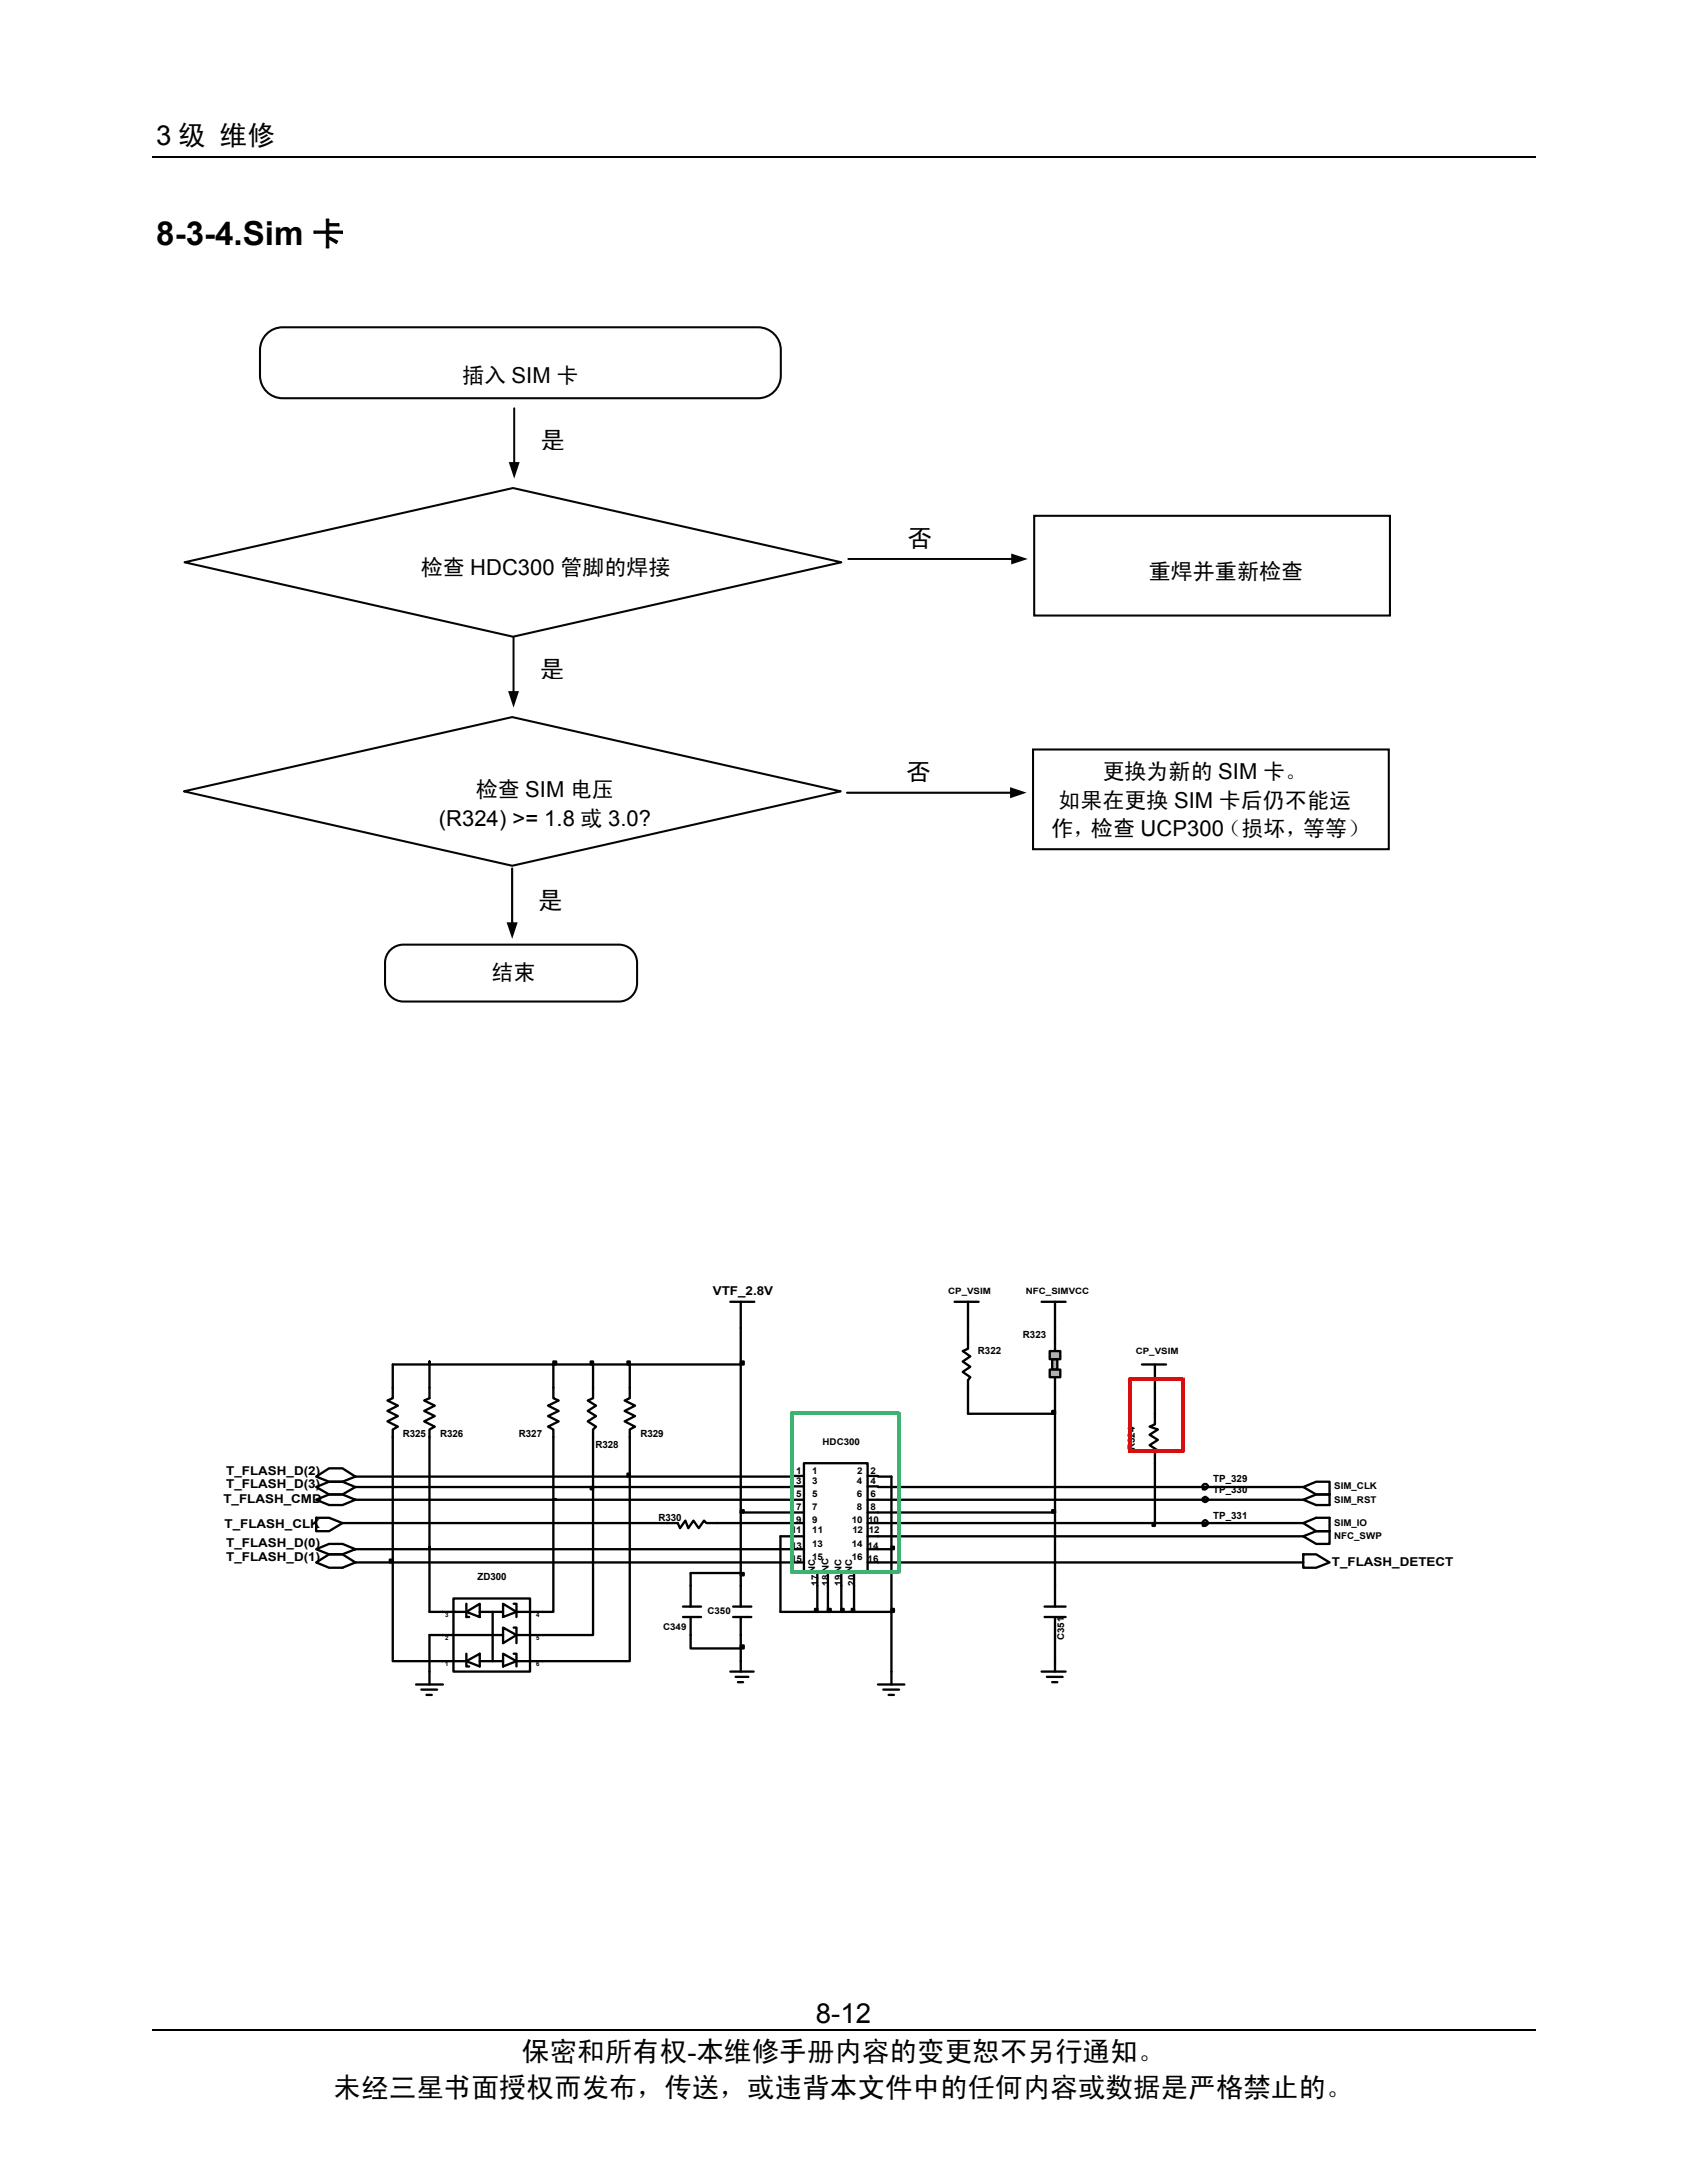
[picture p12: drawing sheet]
<svg xmlns="http://www.w3.org/2000/svg" width="216mm" height="279mm" viewBox="0 0 216 279" stroke-linecap="round" stroke-linejoin="round" font-family="sans-serif">
<defs><g id="words">
<text font-size="4.2" x="20" y="31.4">8-3-4.Sim 卡</text>
<g font-size="3.5">
<text x="20" y="18.6">3 级 维修</text>
<text x="66.8" y="263.8">保密和所有权-本维修手册内容的变更恕不另行通知。</text>
<text x="104.4" y="259">8-12</text>
<text x="42.7" y="268.4">未经三星书面授权而发布，传送，或违背本文件中的任何内容或数据是严格禁止的。</text>
</g>
<g font-size="3.2">
<text x="69.1" y="57.4">是</text>
<text x="116.1" y="70">否</text>
<text x="69" y="86.7">是</text>
<text x="116" y="99.9">否</text>
<text x="68.8" y="116.3">是</text>
</g>
<g font-size="2.8">
<text x="59.1" y="49">插入 SIM 卡</text>
<text x="53.8" y="73.6">检查 HDC300 管脚的焊接</text>
<text x="147" y="74.1">重焊并重新检查</text>
<text x="141.1" y="99.7">更换为新的 SIM 卡。</text>
<text x="56.2" y="105.7">(R324) &gt;= 1.8 或 3.0?</text>
<text x="60.9" y="102">检查 SIM 电压</text>
<text x="134.6" y="107.1">作，检查 UCP300（损坏，等等）</text>
<text x="135.5" y="103.4">如果在更换 SIM 卡后仍不能运</text>
<text x="62.9" y="125.4">结束</text>
</g>
<g font-size="1.6">
<text x="91.2" y="165.7">VTF_2.8V</text>
<text x="28.9" y="188.8">T_FLASH_D(2)</text>
<text x="28.9" y="190.4">T_FLASH_D(3)</text>
<text x="28.6" y="192.4">T_FLASH_CMD</text>
<text x="28.7" y="195.6">T_FLASH_CLK</text>
<text x="28.9" y="198">T_FLASH_D(0)</text>
<text x="28.9" y="199.8">T_FLASH_D(1)</text>
<text x="170.4" y="200.4">T_FLASH_DETECT</text>
</g>
<g font-size="1.3">
<text x="125.2" y="173.3">R322</text>
<text x="130.9" y="171.3">R323</text>
<text x="51.5" y="183.9">R325</text>
<text x="56.3" y="183.9">R326</text>
<text x="66.4" y="183.9">R327</text>
<text x="76.2" y="185.3">R328</text>
<text x="81.9" y="183.9">R329</text>
<text x="145.2" y="185.6" transform="rotate(-90 145.2 185.6)">R324</text>
<text x="155.3" y="189.7">TP_329</text>
<text x="155.3" y="191.1">TP_330</text>
<text x="84.3" y="194.6">R330</text>
<text x="155.3" y="194.4">TP_331</text>
<text x="61.1" y="202.2">ZD300</text>
</g>
<g font-size="1.2">
<text x="105.3" y="185">HDC300</text>
<text x="101.9" y="189.9">3</text>
<text x="101.9" y="191.6">5</text>
<text x="101.9" y="188.6">1</text>
<text x="103.9" y="189.9">3</text>
<text x="103.9" y="191.6">5</text>
<text x="103.9" y="188.6">1</text>
<text x="109.7" y="189.9">4</text>
<text x="109.7" y="191.6">6</text>
<text x="109.7" y="188.6">2</text>
<text x="111.4" y="189.9">4</text>
<text x="111.4" y="191.6">6</text>
<text x="111.4" y="188.6">2</text>
<text x="170.7" y="190.6">SIM_CLK</text>
<text x="101.2" y="196.3">11</text>
<text x="101.9" y="193.3">7</text>
<text x="101.9" y="194.9">9</text>
<text x="103.9" y="196.3">11</text>
<text x="103.9" y="198">13</text>
<text x="103.9" y="193.3">7</text>
<text x="103.9" y="194.9">9</text>
<text x="109" y="194.9">10 10</text>
<text x="109" y="198">14</text>
<text x="109.1" y="196.3">12 12</text>
<text x="109.7" y="193.3">8</text>
<text x="111.4" y="193.3">8</text>
<text x="170.7" y="192.3">SIM_RST</text>
<text x="170.7" y="195.3">SIM_IO</text>
<text x="170.7" y="197">NFC_SWP</text>
<text x="101.2" y="198.3">13</text>
<text x="101.2" y="200">15</text>
<text x="103.9" y="199.6">15</text>
<text x="104.3" y="201.3" transform="rotate(-90 104.3 201.3)">NC</text>
<text x="104.7" y="203" transform="rotate(-90 104.7 203)">17</text>
<text x="106.1" y="203" transform="rotate(-90 106.1 203)">18</text>
<text x="106.1" y="201.2" transform="rotate(-90 106.1 201.2)">NC</text>
<text x="107.7" y="203" transform="rotate(-90 107.7 203)">19</text>
<text x="107.7" y="201.3" transform="rotate(-90 107.7 201.3)">NC</text>
<text x="109" y="199.6">16</text>
<text x="109" y="201.3" transform="rotate(-90 109 201.3)">NC</text>
<text x="109.4" y="203" transform="rotate(-90 109.4 203)">20</text>
<text x="111" y="200">16</text>
<text x="111" y="198.3">14</text>
<text x="84.9" y="208.6">C349</text>
<text x="90.5" y="206.6">C350</text>
<text x="136.2" y="209.9" transform="rotate(-90 136.2 209.9)">C351</text>
</g>
<g font-size="1.1">
<text x="121.3" y="165.6">CP_VSIM</text>
<text x="131.3" y="165.6">NFC_SIMVCC</text>
<text x="145.3" y="173.3">CP_VSIM</text>
</g>
<g font-size=".8">
<text x="57" y="209.9">2</text>
<text x="57" y="206.9">3</text>
<text x="68.6" y="206.9">4</text>
<text x="68.6" y="209.9">5</text>
<text x="57" y="213.2">1</text>
<text x="68.6" y="213.2">6</text>
</g>
</g></defs>
<path d="M19.5 20.1h177" fill="none" stroke="#000" stroke-width=".25"/>
<path d="M19.5 259.8h177" fill="none" stroke="#000" stroke-width=".17"/>
<path d="M34.4 42.5l.5-.3 .6-.2 .7-.1h60.8a2.93 2.93 0 0 1 2.9 2.9v3.3a2.91 2.91 0 0 1-2.9 2.9h-60.8a2.89 2.89 0 0 1-2.9-2.9v-3.3a2.93 2.93 0 0 1 1.1-2.3zM23.6 72l42.1-9.5 42 9.5-42 9.5z" fill="none" stroke="#040503" stroke-width=".26"/>
<path d="M108.5 71.5l21.3-.1 .1 .1-.1 .2h-21.2l-.2-.2zM129.4 70.8l2.1 .7-2.1 .7z" fill="#040503"/>
<path d="M132.4 66h45.5v12.8h-45.5z" fill="none" stroke="#040503" stroke-width=".26"/>
<path d="M65.7 52.2l.1-.1 .1 .2v7.2l-.1 .1-.1-.1zM65.1 59.1h1.4l-.7 2.2z" fill="#040503"/>
<path d="M49.8 121.8a2.36 2.36 0 0 1 1.8-.9h27.6a2.32 2.32 0 0 1 2.3 2.3v2.6a2.34 2.34 0 0 1-2.3 2.4h-27.6a2.36 2.36 0 0 1-2.3-2.4v-3.1z" fill="none" stroke="#040503" stroke-width=".26"/>
<path d="M65.4 111.1l.2-.1 .1 .2v7.2l-.1 .1-.2-.1zM64.8 118h1.5l-.7 2.2z" fill="#040503"/>
<path d="M23.5 101.3l42.1-9.5 42 9.5-42 9.5z" fill="none" stroke="#040503" stroke-width=".26"/>
<g fill="#040503">
<path d="M65.6 81.5l.1-.1 .1 .2v7.2l-.1 .1-.1-.1zM65 88.5h1.4l-.7 2.1z"/>
<path d="M108.3 101.4l21.3-.1 .2 .2-.2 .1h-21.2h-.1zM129.3 100.8l2.1 .7-2.1 .7z"/>
</g>
<path d="M132.2 95.9h45.5v12.8h-45.5z" fill="none" stroke="#040503" stroke-width=".26"/>
<g fill="none" stroke="#000" stroke-width=".3">
<path d="M50.3 177.6v1.4l-.7 .3 1.3 .6-1.3 .7 1.3 .6-1.3 .7 1.3 .7-.6 .4v.9M55 177.6v1.4l-.7 .3 1.3 .6-1.3 .7 1.3 .6-1.3 .7 1.3 .7-.6 .4v.9M70.8 177.6v1.4l.7 .3-1.4 .6 1.4 .7-1.4 .6 1.4 .7-1.4 .7 .7 .4v.9M93.5 166.6h3M94.8 166.6v3.4M122.2 166.6h3M123.9 171.3v1.3l-.7 .3 1 .7-1 .7 1 .6-1 .7 1 .7-.3 .3v1M123.9 166.6v3.4M133.3 166.6h3.1M135 171.3v1.6M135 176.3v1.3M135 166.6v3.4"/>
<path d="M146.2 174.6h3M147.8 174.6v3M40.5 200l1.6-1.1h1.7l1.7 1.1-1.7 .7h-1.7zM40.5 194.3h1.6l1.7 .6-1.7 1.1h-1.6zM40.5 198.3l1.6-.7h1.7l1.7 .7-1.7 .6h-1.7zM40.5 189l1.6-1.1h1.7l1.7 1.1-1.7 .6h-1.7zM40.5 192l1.6-.7h1.7l1.7 .7-1.7 .6h-1.7zM85.4 194.9h1.3l.3 .7 .7-1 .4 1 .6-1 .7 1 .7-1 .3 .3h1.4M101.2 192h1.7M101.2 200h1.7M101.2 194.9h1.7M101.2 198.3h1.7"/>
<path d="M101.2 196.6h1.7M101.2 188.9h1.7M101.2 193.6h1.7M101.2 190.2h1.7M102.9 187.3h8.1v13.9h-8.1zM111 200h1.4M111 198.3h1.4M111 193.6h1.4M111 192h1.4M111 194.9h1.4M111 190.2h1.4M111 196.6h1.4"/>
<path d="M111 188.9h1.4M153.9 191.7l.3-.1 .3 .1 .1 .3a.38 .38 0 0 1-.4 .2 .38 .38 0 0 1-.3-.2zM166.8 190.3l1.6-.7h1.8v1.7h-1.8zM166.8 194.9l1.6-.6h1.8v1.7h-1.8zM166.8 192l1.6-.7h1.8v1.3h-1.8zM166.8 196.6l1.6-.6h1.8v1.6h-1.8zM166.8 198.9h1.6l1.8 1.1-1.8 .7h-1.6zM53.2 215.6h3.5M53.9 216.3h2M54.6 216.9h.7M55 213.9v1.7M56.6 212.6h3.1"/>
<path d="M56.6 209.3h7.8M56.6 206.3h3.1M58 204.6h9.8v9.3h-9.8zM59.7 211.7v1.6h.3M59.7 205.3v1.7h.3M59.7 212.6l1.7-.9v1.6zM59.7 206.3l1.7-1v1.7zM61.4 212.6h3M61.4 206.3h3M63 206.3v6.3M64.4 211.7l1.7 .9-1.7 .7zM64.4 208.3l1.7 1-1.7 1z"/>
<path d="M64.4 205.3l1.7 1-1.7 .7zM65.7 211.7h.4v1.6M65.7 208.3h.4v2M65.7 205.3h.4v1.7M66.1 212.6h3.4M66.1 209.3h3.4M66.1 206.3h3.4M87.4 205.6h2.3M87.4 207h2.3M88.4 203v2.6M88.4 207v2.3M93.8 207h2.4"/>
<path d="M93.8 205.6h2.4M94.8 203v2.6M94.8 207v2.3M104.6 201.2v1.8M106 201.2v1.8M107.7 201.2v1.8M109.3 201.2v1.8M112.4 215.6h3.3M113 216.3h2.1M113.7 216.9h.7M114.1 213.9v1.7M133.3 213.9h3.1"/>
<path d="M133.7 205.6h2.7M133.7 207h2.7M134 214.6h2M134.7 215.3h.6M135 212.6v1.3M135 203v2.6M135 207v2.3"/>
</g>
<path d="M134.7 174h.6v1.3h-.6z" fill="#b2b2b2"/>
<path d="M134.7 174h.6v1.3h-.6z" fill="none" stroke="#000" stroke-width=".3"/>
<path d="M134.3 172.9h1.4v1.1h-1.4z" fill="#b2b2b2"/>
<path d="M134.3 172.9h1.4v1.1h-1.4z" fill="none" stroke="#000" stroke-width=".3"/>
<path d="M134.3 175.3h1.4v1h-1.4z" fill="#b2b2b2"/>
<g fill="none" stroke="#000" stroke-width=".3">
<path d="M75.9 177.6v1.4l-.7 .3 1.1 .6-1.1 .7 1.1 .6-1.1 .7 1.1 .7-.4 .4v.9M80.6 177.6v1.4l-.7 .3 1.4 .6-1.4 .7 1.4 .6-1.4 .7 1.4 .7-.7 .4v.9M134.3 175.3h1.4v1h-1.4zM40.5 190.3l1.6-.7h1.7l1.7 .7-1.7 1h-1.7zM50.3 200v12.6h6.3M80.6 189v23.6h-11.1M147.8 180.9v1.4l-.7 .3 1.1 .4-1.1 .6 1.1 .7-1.1 .7 1.1 .6-.4 .3v1.4M55 209.3v4.6M88.4 209.3v1.7h6.4v2.9M93.5 213.9h3M94.1 214.6h1.7M94.4 215.3h.7"/>
<path d="M114.1 206.3v7.6M135 209.3v3.3"/>
<circle cx="154.3" cy="194.9" r=".35"/>
<circle cx="154.3" cy="190.2" r=".34"/>
</g>
<path d="M94.8 210.6h.3v.4h-.3z" fill="#c2c2c2"/>
<path d="M55 198.3v8h1.7M70.8 192v14.3h-1.3M75.9 190.3v19h-6.4M99.9 196.6v9.7h4.7M55 209.3h1.7M94.8 210.6h.4v.4h-.4zM94.8 209.3v1.7" fill="none" stroke="#000" stroke-width=".3"/>
<path d="M104.2 205.9h.4v.4h-.4z" fill="#c2c2c2"/>
<path d="M104.3 205.9h.3v.4h-.3zM104.6 203v3.3h1.4" fill="none" stroke="#000" stroke-width=".3"/>
<path d="M106 205.9h.2v.4h-.2z" fill="#c2c2c2"/>
<path d="M106 205.9h.3v.4h-.3zM106 203v3.3h1.7" fill="none" stroke="#000" stroke-width=".3"/>
<path d="M107.7 205.9h.3v.4h-.3z" fill="#c2c2c2"/>
<path d="M107.7 205.9h.3v.4h-.3zM107.7 203v3.3h1.6" fill="none" stroke="#000" stroke-width=".3"/>
<path d="M109 205.9h.3v.4h-.3z" fill="#c2c2c2"/>
<path d="M109 205.9h.3v.4h-.3zM109.3 203v3.3h4.8" fill="none" stroke="#000" stroke-width=".3"/>
<path d="M114 205.9h.4v.4h-.4z" fill="#c2c2c2"/>
<path d="M114.1 198.3v8M135 193.6v9.4M94.8 203v-1.7h-6.4v1.7M114.1 205.9h.3v.4h-.3z" fill="none" stroke="#000" stroke-width=".3"/>
<path d="M94.8 201.3h.3v.3h-.3z" fill="#c2c2c2"/>
<path d="M45.5 200h4.8M94.8 193.6v7.7M94.8 201.3h.4v.3h-.4z" fill="none" stroke="#000" stroke-width=".3"/>
<path d="M49.9 199.6h.3v.4h-.3z" fill="#c2c2c2"/>
<path d="M45.5 198.3h9.5M49.9 199.6h.4v.4h-.4zM50.3 183.9v16.1h50.9M112.4 200h54.4" fill="none" stroke="#000" stroke-width=".3"/>
<path d="M55 198v.3z" fill="#c2c2c2"/>
<path d="M55 198v.3v-.3M55 183.9v14.4h46.2M112.4 198.3h1.7" fill="none" stroke="#000" stroke-width=".3"/>
<path d="M114 198h.4v.3h-.4z" fill="#c2c2c2"/>
<path d="M43.8 194.9h41.6M91.8 194.9h9.4M99.9 196.6h1.3M112.4 196.6h54.4M112.4 194.9h35.4M114.1 198h.3v.3h-.3zM114.1 189v9.3" fill="none" stroke="#000" stroke-width=".3"/>
<path d="M147.5 194.9h.3v.4h-.3z" fill="#c2c2c2"/>
<path d="M147.5 194.9h.3v.4h-.3zM147.8 187.3v7.6h6.4" fill="none" stroke="#000" stroke-width=".3"/>
<path d="M153.9 194.9h.3v.4h-.3z" fill="#c2c2c2"/>
<path d="M153.9 194.9h.3v.4h-.3zM154.2 194.9h12.6" fill="none" stroke="#000" stroke-width=".3"/>
<path d="M94.8 193.3h.3v.3h-.3z" fill="#c2c2c2"/>
<path d="M94.8 174.6v19h6.4M94.8 193.3h.4v.3h-.4zM112.4 193.6h22.6" fill="none" stroke="#000" stroke-width=".3"/>
<path d="M134.7 193.3h.3v.3h-.3z" fill="#c2c2c2"/>
<path d="M45.5 192h25.3M134.7 193.3h.3v.3h-.3zM135 180.9v12.7" fill="none" stroke="#000" stroke-width=".3"/>
<path d="M70.8 192h.4z" fill="#c2c2c2"/>
<path d="M70.8 183.9v8.1h30.4M112.4 192h41.8" fill="none" stroke="#000" stroke-width=".3"/>
<path d="M153.9 192h.3z" fill="#c2c2c2"/>
<path d="M45.5 190.3h30.4M153.9 192h.3h-.3M154.2 192h12.6" fill="none" stroke="#000" stroke-width=".3"/>
<path d="M75.5 190.3h.4v.3h-.4z" fill="#c2c2c2"/>
<path d="M75.6 190.3h.3v.3h-.3zM75.9 183.9v6.4h25.3M112.4 190.3h41.8" fill="none" stroke="#000" stroke-width=".3"/>
<path d="M153.9 190.3h.3v.3h-.3z" fill="#c2c2c2"/>
<path d="M45.5 189h35.1M153.9 190.3h.3v.3h-.3zM154.2 190.3h12.6" fill="none" stroke="#000" stroke-width=".3"/>
<path d="M80.3 188.6h.3v.4h-.3z" fill="#c2c2c2"/>
<path d="M123.9 177.6v3.3h11.1M80.3 188.6h.3v.4h-.3zM80.6 183.9v5.1h20.6M112.4 189h1.7" fill="none" stroke="#000" stroke-width=".3"/>
<path d="M134.7 180.6h.3v.3h-.3z" fill="#c2c2c2"/>
<path d="M50.3 177.6v-3h4.7v3M70.8 174.6v3M75.9 174.6v3M80.6 174.6v3M135 177.6v3.3M147.8 177.6v3.3M134.7 180.6h.3v.3h-.3z" fill="none" stroke="#000" stroke-width=".3"/>
<path d="M55 174.3v.3z" fill="#c2c2c2"/>
<path d="M55 174.3v.3v-.3M55 174.6h15.8" fill="none" stroke="#000" stroke-width=".3"/>
<path d="M70.8 174.3h.4v.3h-.4z" fill="#c2c2c2"/>
<path d="M70.8 174.3h.4v.3h-.4zM70.8 174.6h5.1" fill="none" stroke="#000" stroke-width=".3"/>
<path d="M75.5 174.3h.4v.3h-.4z" fill="#c2c2c2"/>
<path d="M75.6 174.3h.3v.3h-.3zM75.9 174.6h4.7" fill="none" stroke="#000" stroke-width=".3"/>
<path d="M80.3 174.3h.3v.3h-.3z" fill="#c2c2c2"/>
<path d="M80.3 174.3h.3v.3h-.3zM80.6 174.6h14.2" fill="none" stroke="#000" stroke-width=".3"/>
<path d="M94.8 174.3h.3v.3h-.3z" fill="#c2c2c2"/>
<path d="M94.8 174.3h.4v.3h-.4zM94.8 170v4.6M123.9 170v1.3M135 170v1.3" fill="none" stroke="#000" stroke-width=".3"/>
<g fill="#3cb370">
<path d="M114.9 180.9h.4v-.2h-.2v.4h-.2z" fill-rule="evenodd"/>
<path d="M114.9 201h.2v.4h.2v-.2h-.4z" fill-rule="evenodd"/>
<path d="M101.3 201h.2v.2h-.4v.2h.2z" fill-rule="evenodd"/>
<path d="M101.1 180.7v.2h.4v.2h-.2v-.4z" fill-rule="evenodd"/>
</g>
<path d="M115.1 180.9v20.3M115.1 180.9h-13.8v20.3M101.3 201.2h13.8" fill="none" stroke="#3cb370" stroke-width=".4"/>
<g fill="#f00">
<path d="M151.2 176.5h.4v-.2h-.2v.4h-.2z" fill-rule="evenodd"/>
<path d="M151.2 185.6h.2v.4h.2v-.2h-.4z" fill-rule="evenodd"/>
<path d="M144.6 185.6h.2v.2h-.4v.2h.2z" fill-rule="evenodd"/>
<path d="M144.4 176.3v.2h.4v.2h-.2v-.4z" fill-rule="evenodd"/>
</g>
<path d="M144.6 176.5h6.8M144.6 176.5v9.3M151.4 176.5v9.3M144.6 185.8h6.8" fill="none" stroke="#f00" stroke-width=".4"/>
<use href="#words"/>
</svg>
